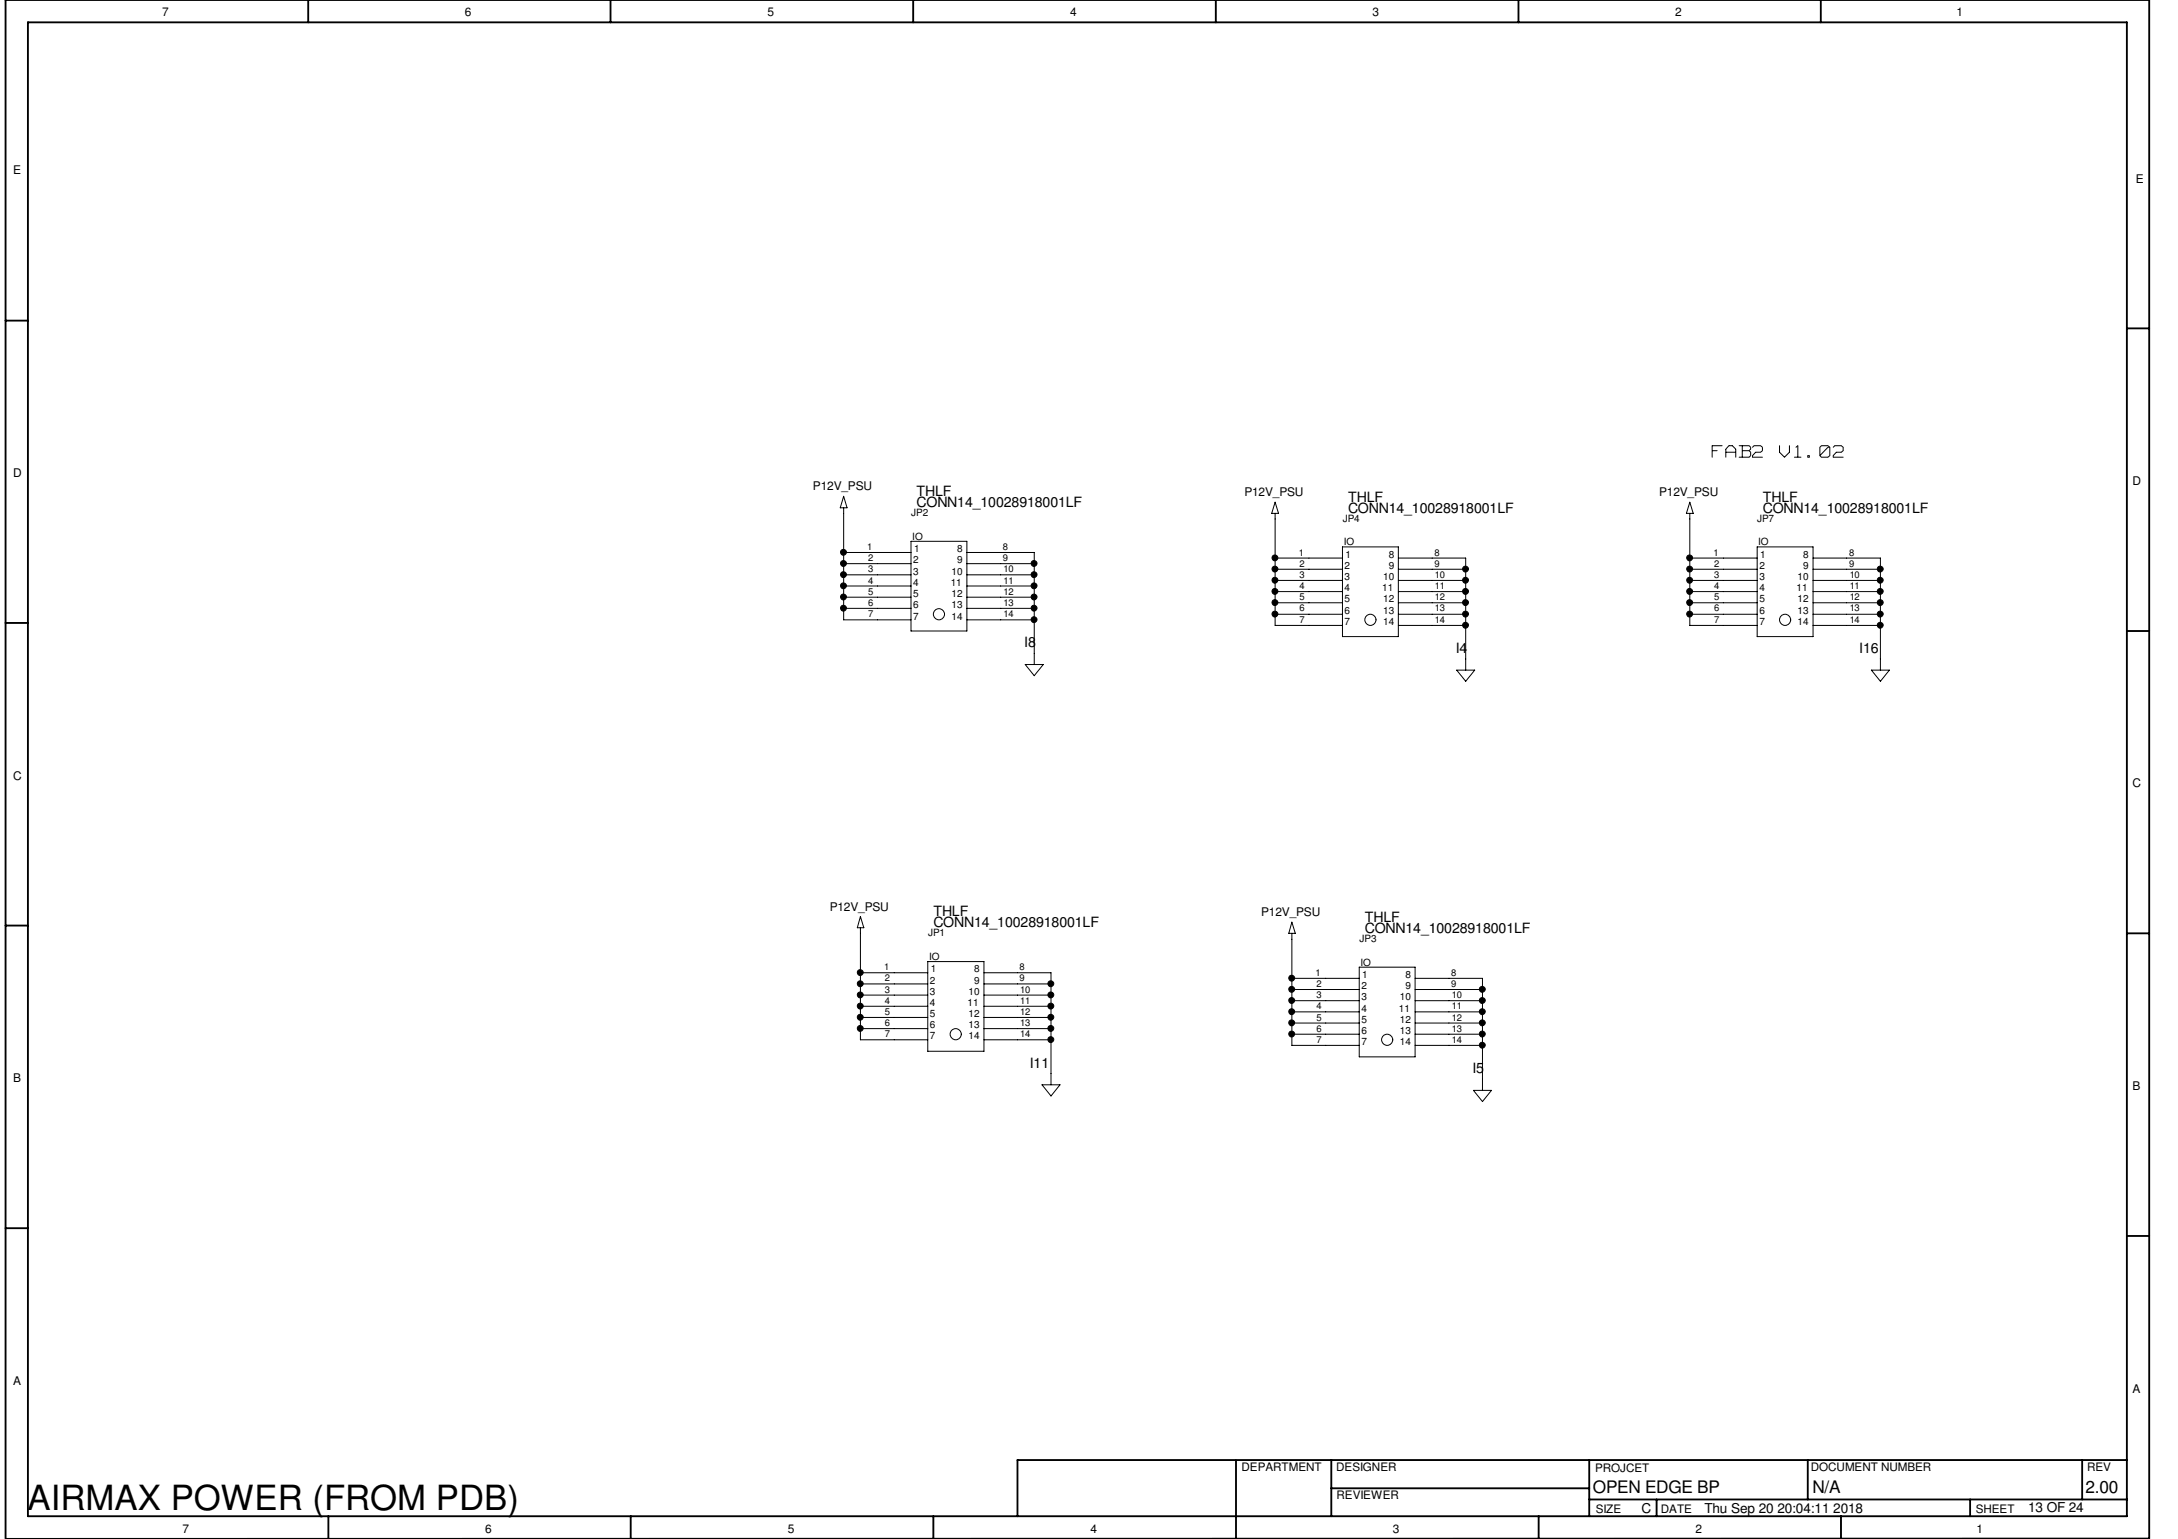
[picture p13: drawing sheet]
<svg xmlns="http://www.w3.org/2000/svg" width="297mm" height="210mm" viewBox="0 0 297 210" stroke-linecap="round" stroke-linejoin="round" font-family="sans-serif">
<defs><g id="words">
<text font-size="4.7" x="3.8" y="206">AIRMAX POWER (FROM PDB)</text>
<text font-size="3" fill="#fff" x="233.5" y="62.7">FAB2 V1.02</text>
<g font-size="2.3">
<text x="217.3" y="203.7">OPEN EDGE BP</text>
<text x="247.2" y="203.6">N/A</text>
<text x="284.4" y="203.6">2.00</text>
</g>
<g font-size="1.9">
<text x="125" y="67.6">THLF</text>
<text x="125" y="69.2">CONN14_10028918001LF</text>
<text x="183.8" y="68.5">THLF</text>
<text x="183.8" y="70">CONN14_10028918001LF</text>
<text x="240.4" y="70">CONN14_10028918001LF</text>
<text x="240.4" y="68.5">THLF</text>
<text x="139.7" y="88.3">I8</text>
<text x="198.5" y="89.1">I4</text>
<text x="253.6" y="89.1">I16</text>
<text x="127.3" y="125">THLF</text>
<text x="186.1" y="125.7">THLF</text>
<text x="127.3" y="126.5">CONN14_10028918001LF</text>
<text x="186.1" y="127.3">CONN14_10028918001LF</text>
<text x="140.5" y="145.6">I11</text>
<text x="200.8" y="146.4">I5</text>
<text x="223.9" y="206.3">C</text>
<text x="232.4" y="206.3">Thu Sep 20 20:04:11 2018</text>
<text x="276.6" y="206.2">13 OF 24</text>
</g>
<g font-size="1.6">
<text x="22.1" y="2.2">7</text>
<text x="63.4" y="2.2">6</text>
<text x="104.7" y="2.2">5</text>
<text x="146" y="2.2">4</text>
<text x="187.2" y="2.2">3</text>
<text x="228.5" y="2.2">2</text>
<text x="266.8" y="2.2">1</text>
<text x="1.8" y="23.8">E</text>
<text x="291.3" y="24.9">E</text>
<text x="1.8" y="65.1">D</text>
<text x="110.9" y="66.9">P12V_PSU</text>
<text x="169.7" y="67.6">P12V_PSU</text>
<text x="226.3" y="67.6">P12V_PSU</text>
<text x="290.8" y="66.1">D</text>
<text x="1.8" y="106.3">C</text>
<text x="290.8" y="107.4">C</text>
<text x="113.2" y="124.2">P12V_PSU</text>
<text x="172" y="125">P12V_PSU</text>
<text x="1.8" y="147.6">B</text>
<text x="290.8" y="148.7">B</text>
<text x="1.8" y="188.8">A</text>
<text x="290.8" y="189.9">A</text>
<text x="169.3" y="200.6">DEPARTMENT</text>
<text x="182.2" y="200.7">DESIGNER</text>
<text x="217.5" y="200.7">PROJCET</text>
<text x="247" y="200.7">DOCUMENT NUMBER</text>
<text x="284.6" y="200.7">REV</text>
<text x="24.9" y="209">7</text>
<text x="66.2" y="209">6</text>
<text x="107.4" y="209">5</text>
<text x="148.7" y="209">4</text>
<text x="182.3" y="204.5">REVIEWER</text>
<text x="189.9" y="209">3</text>
<text x="217.6" y="206.3">SIZE</text>
<text x="226.5" y="206.3">DATE</text>
<text x="231.2" y="209">2</text>
<text x="269.4" y="206.4">SHEET</text>
<text x="269.6" y="209">1</text>
</g>
<g font-size="1.4">
<text x="124.3" y="70.4">JP2</text>
<text x="183.1" y="71.2">JP4</text>
<text x="239.6" y="71.2">JP7</text>
<text x="124.4" y="73.6">IO</text>
<text x="124.5" y="76.8">2</text>
<text x="124.7" y="75.3">1</text>
<text x="130.6" y="76.8">9</text>
<text x="130.6" y="75.3">8</text>
<text x="183.3" y="74.4">IO</text>
<text x="183.4" y="77.6">2</text>
<text x="183.5" y="76.1">1</text>
<text x="189.4" y="77.6">9</text>
<text x="189.4" y="76.1">8</text>
<text x="239.8" y="74.4">IO</text>
<text x="239.9" y="77.6">2</text>
<text x="240.1" y="76.1">1</text>
<text x="245.9" y="77.6">9</text>
<text x="245.9" y="76.1">8</text>
<text x="124.5" y="82.9">6</text>
<text x="124.5" y="81.4">5</text>
<text x="124.5" y="79.9">4</text>
<text x="124.5" y="78.4">3</text>
<text x="129.7" y="79.9">11</text>
<text x="129.8" y="82.9">13</text>
<text x="129.8" y="81.4">12</text>
<text x="129.8" y="78.4">10</text>
<text x="183.4" y="83.7">6</text>
<text x="183.4" y="82.2">5</text>
<text x="183.4" y="80.6">4</text>
<text x="183.4" y="79.1">3</text>
<text x="188.5" y="80.6">11</text>
<text x="188.6" y="83.7">13</text>
<text x="188.6" y="82.2">12</text>
<text x="188.6" y="79.1">10</text>
<text x="239.9" y="83.7">6</text>
<text x="239.9" y="82.2">5</text>
<text x="239.9" y="80.6">4</text>
<text x="239.9" y="79.1">3</text>
<text x="245" y="80.6">11</text>
<text x="245.1" y="83.7">13</text>
<text x="245.1" y="82.2">12</text>
<text x="245.1" y="79.1">10</text>
<text x="124.5" y="84.5">7</text>
<text x="129.8" y="84.5">14</text>
<text x="183.4" y="85.3">7</text>
<text x="188.6" y="85.3">14</text>
<text x="239.9" y="85.3">7</text>
<text x="245.1" y="85.3">14</text>
<text x="126.6" y="127.7">JP1</text>
<text x="126.7" y="130.9">IO</text>
<text x="185.4" y="128.5">JP3</text>
<text x="185.5" y="131.7">IO</text>
<text x="126.8" y="137.2">4</text>
<text x="126.8" y="135.7">3</text>
<text x="126.8" y="134.2">2</text>
<text x="127" y="132.6">1</text>
<text x="131.9" y="137.2">11</text>
<text x="132.1" y="135.7">10</text>
<text x="132.8" y="134.2">9</text>
<text x="132.8" y="132.6">8</text>
<text x="185.7" y="138">4</text>
<text x="185.7" y="136.4">3</text>
<text x="185.7" y="134.9">2</text>
<text x="185.8" y="133.4">1</text>
<text x="190.8" y="138">11</text>
<text x="190.9" y="136.4">10</text>
<text x="191.7" y="134.9">9</text>
<text x="191.7" y="133.4">8</text>
<text x="126.8" y="141.8">7</text>
<text x="126.8" y="140.3">6</text>
<text x="126.8" y="138.7">5</text>
<text x="132.1" y="141.8">14</text>
<text x="132.1" y="140.3">13</text>
<text x="132.1" y="138.7">12</text>
<text x="185.7" y="142.5">7</text>
<text x="185.7" y="141">6</text>
<text x="185.7" y="139.5">5</text>
<text x="190.9" y="142.5">14</text>
<text x="190.9" y="141">13</text>
<text x="190.9" y="139.5">12</text>
</g>
<g font-size="1.3">
<text x="118.3" y="75">1</text>
<text x="118.4" y="76.5">2</text>
<text x="136.8" y="76.5">9</text>
<text x="136.8" y="75">8</text>
<text x="177.1" y="75.8">1</text>
<text x="177.2" y="77.3">2</text>
<text x="195.6" y="77.3">9</text>
<text x="195.6" y="75.8">8</text>
<text x="233.7" y="75.8">1</text>
<text x="233.8" y="77.3">2</text>
<text x="252.2" y="77.3">9</text>
<text x="252.2" y="75.8">8</text>
<text x="118.4" y="82.6">6</text>
<text x="118.4" y="81.1">5</text>
<text x="118.4" y="79.6">4</text>
<text x="118.4" y="78.1">3</text>
<text x="136.9" y="82.6">13</text>
<text x="136.9" y="81.1">12</text>
<text x="136.9" y="79.6">11</text>
<text x="136.9" y="78.1">10</text>
<text x="177.2" y="83.4">6</text>
<text x="177.2" y="81.9">5</text>
<text x="177.2" y="80.3">4</text>
<text x="177.2" y="78.8">3</text>
<text x="195.7" y="83.4">13</text>
<text x="195.7" y="81.9">12</text>
<text x="195.7" y="80.3">11</text>
<text x="195.7" y="78.8">10</text>
<text x="233.8" y="83.4">6</text>
<text x="233.8" y="81.9">5</text>
<text x="233.8" y="80.3">4</text>
<text x="233.8" y="78.8">3</text>
<text x="252.3" y="83.4">13</text>
<text x="252.3" y="81.9">12</text>
<text x="252.3" y="80.3">11</text>
<text x="252.3" y="78.8">10</text>
<text x="118.4" y="84.2">7</text>
<text x="136.9" y="84.2">14</text>
<text x="177.2" y="84.9">7</text>
<text x="195.7" y="84.9">14</text>
<text x="233.8" y="84.9">7</text>
<text x="252.3" y="84.9">14</text>
<text x="120.6" y="132.3">1</text>
<text x="120.7" y="136.9">4</text>
<text x="120.7" y="135.4">3</text>
<text x="120.7" y="133.9">2</text>
<text x="139.1" y="133.9">9</text>
<text x="139.1" y="132.3">8</text>
<text x="139.1" y="136.9">11</text>
<text x="139.1" y="135.4">10</text>
<text x="179.4" y="133.1">1</text>
<text x="179.5" y="137.7">4</text>
<text x="179.5" y="136.1">3</text>
<text x="179.5" y="134.6">2</text>
<text x="197.9" y="134.6">9</text>
<text x="197.9" y="133.1">8</text>
<text x="198" y="137.7">11</text>
<text x="198" y="136.1">10</text>
<text x="120.7" y="141.5">7</text>
<text x="120.7" y="140">6</text>
<text x="120.7" y="138.4">5</text>
<text x="139.1" y="141.5">14</text>
<text x="139.1" y="138.4">12</text>
<text x="139.1" y="140">13</text>
<text x="179.5" y="142.2">7</text>
<text x="179.5" y="140.7">6</text>
<text x="179.5" y="139.2">5</text>
<text x="198" y="142.2">14</text>
<text x="198" y="140.7">13</text>
<text x="198" y="139.2">12</text>
</g>
</g></defs>
<g fill="none" stroke="#000" stroke-width=".25">
<path d="M3.8 3h286.3v203.8h-286.3zM42 0v3M83.3 0v3M124.5 0v3M165.8 0v3M207.1 0v3M248.3 0v3M.8 43.7h3M290.1 44.8h3M.8 85h3M290.1 86.1h3M.8 126.2h3"/>
<path d="M290.1 127.3h3M.8 167.5h3M290.1 168.6h3M168.6 199.2v10.6M181.6 199.1v7.7M216.7 199.1v7.7M246.5 199.1v5.4M284 199.1v5.4M290.1 199.1h-151.3v7.7M.8 209.8v-209.8h292.3v209.8l-292.3 .1M44.8 206.8v3M86 206.8v3"/>
<path d="M127.3 206.8v3M181.6 203h35.1M209.8 206.8v3M216.7 204.5h73.4M225.9 204.5v2.3M251.1 206.8v3M268.7 204.5v2.3"/>
</g>
<g fill="none" stroke="#000" stroke-width=".14">
<path d="M115.1 67.7l.4 1.6h-.9zM115.1 69.3v15.2h9.1M115.1 75.4h9.1M115.1 76.9h9.1M115.1 78.4h9.1M115.1 79.9h9.1M124.2 73.8h7.7v12.3h-7.7zM131.9 75.4h9.2v15.2M131.9 76.9h9.2M131.9 78.4h9.2M131.9 79.9h9.2M173.9 68.5l.5 1.5h-1z"/>
<path d="M173.9 76.1h9.2M173.9 77.6h9.2M173.9 79.2h9.2M173.9 70v15.3h9.2M183.1 74.6h7.6v12.2h-7.6zM190.7 76.1h9.2v15.3M190.7 77.6h9.2M190.7 79.2h9.2M230.5 68.5l.4 1.5h-.9zM230.5 70v15.3h9.1M230.5 76.1h9.1M230.5 77.6h9.1"/>
<path d="M230.5 79.2h9.1M233.5 60.8h1.4M233.5 60.8v1.6M233.5 61.5h.7M235.4 61.3v1.1M235.4 61.7h1.3M235.8 60.8l-.4 .5M235.8 60.8h.4M236.3 60.8l.4 .5M236.7 61.3v1.1M237.2 62.4h1.3M237.2 60.8h1.3"/>
<path d="M237.6 60.8v1.5M237.7 61.5h.8M238.5 60.8l.3 .2M238.5 61.5l.3 .2M238.8 61.3l-.2 .1M238.8 61v.2M238.8 61.7v.4M238.8 62.1l-.3 .3M239 62.2v.2M239.1 62.4h1.3M239.2 60.8l-.2 .2M239.3 60.8h.8"/>
<path d="M239.4 61.7l-.4 .4M239.5 61.7h.6M239.6 74.6h7.7v12.2h-7.7zM240.1 60.8l.3 .2M240.4 61.5l-.3 .2M240.4 61v.4M242.7 61.7l.6 .6M242.7 60.8v.8M244 60.8v.8M244 61.7l-.6 .7M244.7 62.4h.9M245.2 60.8l-.3 .2"/>
<path d="M245.2 60.8v1.5M246.5 62.1h.2M246.5 62.2v.2M246.6 62.4h.1M246.8 62.1v.3M247.3 76.1h9.2v15.3M247.3 77.6h9.2M247.3 79.2h9.2M248.2 62.1l.2 .3M248.2 61v1.1M248.4 60.8l-.2 .2M248.5 62.4h.8"/>
<path d="M248.5 60.8h.8M249.3 61l-1.1 1.1M249.3 61h.2M249.3 60.8l.3 .2M249.6 62.1l-.3 .3M249.6 61v1.1M250 62.2v.2M250.1 62.4h1.3M250.2 60.8l-.2 .2M250.3 60.8h.8M250.4 61.7l-.4 .4M250.5 61.7h.6"/>
<path d="M251.1 60.8l.3 .2M251.4 61.5l-.3 .2M251.4 61v.4M115.1 81.4h9.1M115.1 83h9.1M131.9 81.4h9.2M131.9 83h9.2M131.9 84.5h9.2M139.8 90.6h2.5l-1.2 1.6zM173.9 80.7h9.2M173.9 82.2h9.2M173.9 83.8h9.2"/>
<path d="M190.7 80.7h9.2M190.7 82.2h9.2M190.7 83.8h9.2M190.7 85.3h9.2M198.7 91.4h2.4l-1.2 1.5zM230.5 80.7h9.1M230.5 82.2h9.1M230.5 83.8h9.1M247.3 80.7h9.2M247.3 82.2h9.2M247.3 83.8h9.2M247.3 85.3h9.2"/>
<path d="M255.2 91.4h2.5l-1.2 1.5zM117.3 125l.5 1.5h-.9zM117.3 126.5v15.3h9.2M117.3 132.7h9.2M117.3 134.2h9.2M117.3 135.7h9.2M117.3 137.2h9.2M117.3 138.8h9.2M126.5 131.1h7.7v12.3h-7.7zM134.2 132.7h9.1v15.3M134.2 134.2h9.1M134.2 135.7h9.1"/>
<path d="M134.2 137.2h9.1M134.2 138.8h9.1M176.2 125.8l.5 1.5h-.9zM176.2 127.3v15.3h9.2M176.2 133.4h9.2M176.2 135h9.2M176.2 136.5h9.2M176.2 138h9.2M176.2 139.5h9.2M185.4 131.9h7.6v12.2h-7.6zM193 133.4h9.2v15.3M193 135h9.2"/>
<path d="M193 136.5h9.2M193 138h9.2M193 139.5h9.2M117.3 140.3h9.2M134.2 140.3h9.1M134.2 141.8h9.1M142.1 148h2.5l-1.3 1.5zM176.2 141.1h9.2M193 141.1h9.2M193 142.6h9.2M201 148.7h2.4l-1.2 1.5z"/>
<circle cx="115" cy="76.9" r=".4"/>
<circle cx="115" cy="78.4" r=".4"/>
<circle cx="115" cy="79.9" r=".4"/>
<circle cx="115" cy="75.3" r=".4"/>
<circle cx="141" cy="78.4" r=".4"/>
<circle cx="141" cy="76.9" r=".4"/>
<circle cx="141" cy="79.9" r=".4"/>
<circle cx="173.9" cy="79.1" r=".4"/>
<circle cx="173.9" cy="76.1" r=".4"/>
<circle cx="173.9" cy="77.6" r=".4"/>
<circle cx="199.9" cy="79.1" r=".4"/>
<circle cx="199.9" cy="77.6" r=".4"/>
<circle cx="230.4" cy="79.1" r=".4"/>
<circle cx="230.4" cy="77.6" r=".4"/>
<circle cx="230.4" cy="76.1" r=".4"/>
<circle cx="256.4" cy="77.6" r=".4"/>
<circle cx="256.4" cy="79.1" r=".4"/>
<circle cx="115" cy="82.9" r=".4"/>
<circle cx="115" cy="81.4" r=".4"/>
<circle cx="128.1" cy="83.8" r=".76"/>
<circle cx="141" cy="81.4" r=".4"/>
<circle cx="141" cy="84.5" r=".4"/>
<circle cx="141" cy="82.9" r=".4"/>
<circle cx="173.9" cy="83.8" r=".4"/>
<circle cx="173.9" cy="82.2" r=".4"/>
<circle cx="173.9" cy="80.7" r=".4"/>
<circle cx="186.9" cy="84.5" r=".76"/>
<circle cx="199.9" cy="85.3" r=".4"/>
<circle cx="199.9" cy="82.2" r=".4"/>
<circle cx="199.9" cy="83.8" r=".4"/>
<circle cx="199.9" cy="80.7" r=".4"/>
<circle cx="230.4" cy="82.2" r=".4"/>
<circle cx="230.4" cy="83.8" r=".4"/>
<circle cx="230.4" cy="80.7" r=".4"/>
<circle cx="243.5" cy="84.5" r=".76"/>
<circle cx="256.4" cy="80.7" r=".4"/>
<circle cx="256.4" cy="83.8" r=".4"/>
<circle cx="256.4" cy="82.2" r=".4"/>
<circle cx="256.4" cy="85.3" r=".4"/>
<circle cx="117.3" cy="138.7" r=".4"/>
<circle cx="117.3" cy="135.7" r=".4"/>
<circle cx="117.3" cy="134.2" r=".4"/>
<circle cx="117.3" cy="137.2" r=".4"/>
<circle cx="117.3" cy="132.6" r=".4"/>
<circle cx="143.3" cy="135.7" r=".4"/>
<circle cx="143.3" cy="134.2" r=".4"/>
<circle cx="143.3" cy="137.2" r=".4"/>
<circle cx="143.3" cy="138.7" r=".4"/>
<circle cx="176.2" cy="134.9" r=".4"/>
<circle cx="176.2" cy="139.5" r=".4"/>
<circle cx="176.2" cy="133.4" r=".4"/>
<circle cx="176.2" cy="138" r=".4"/>
<circle cx="176.2" cy="136.5" r=".4"/>
<circle cx="202.2" cy="134.9" r=".4"/>
<circle cx="202.2" cy="139.5" r=".4"/>
<circle cx="202.2" cy="136.5" r=".4"/>
<circle cx="202.2" cy="138" r=".4"/>
<circle cx="117.3" cy="140.3" r=".4"/>
<circle cx="130.3" cy="141" r=".76"/>
<circle cx="143.3" cy="140.3" r=".4"/>
<circle cx="143.3" cy="141.8" r=".4"/>
<circle cx="176.2" cy="141" r=".4"/>
<circle cx="189.2" cy="141.8" r=".76"/>
<circle cx="202.2" cy="142.6" r=".4"/>
<circle cx="202.2" cy="141" r=".4"/>
</g>
<g fill="#000">
<circle cx="115" cy="76.9" r=".4"/>
<circle cx="115" cy="78.4" r=".4"/>
<circle cx="115" cy="79.9" r=".4"/>
<circle cx="115" cy="75.3" r=".4"/>
<circle cx="141" cy="78.4" r=".4"/>
<circle cx="141" cy="76.9" r=".4"/>
<circle cx="141" cy="79.9" r=".4"/>
<circle cx="173.9" cy="79.1" r=".4"/>
<circle cx="173.9" cy="76.1" r=".4"/>
<circle cx="173.9" cy="77.6" r=".4"/>
<circle cx="199.9" cy="79.1" r=".4"/>
<circle cx="199.9" cy="77.6" r=".4"/>
<circle cx="230.4" cy="79.1" r=".4"/>
<circle cx="230.4" cy="77.6" r=".4"/>
<circle cx="230.4" cy="76.1" r=".4"/>
<circle cx="256.4" cy="77.6" r=".4"/>
<circle cx="256.4" cy="79.1" r=".4"/>
<circle cx="115" cy="82.9" r=".4"/>
<circle cx="115" cy="81.4" r=".4"/>
<circle cx="141" cy="81.4" r=".4"/>
<circle cx="141" cy="84.5" r=".4"/>
<circle cx="141" cy="82.9" r=".4"/>
<circle cx="173.9" cy="83.8" r=".4"/>
<circle cx="173.9" cy="82.2" r=".4"/>
<circle cx="173.9" cy="80.7" r=".4"/>
<circle cx="199.9" cy="85.3" r=".4"/>
<circle cx="199.9" cy="82.2" r=".4"/>
<circle cx="199.9" cy="83.8" r=".4"/>
<circle cx="199.9" cy="80.7" r=".4"/>
<circle cx="230.4" cy="82.2" r=".4"/>
<circle cx="230.4" cy="83.8" r=".4"/>
<circle cx="230.4" cy="80.7" r=".4"/>
<circle cx="256.4" cy="80.7" r=".4"/>
<circle cx="256.4" cy="83.8" r=".4"/>
<circle cx="256.4" cy="82.2" r=".4"/>
<circle cx="256.4" cy="85.3" r=".4"/>
<circle cx="117.3" cy="138.7" r=".4"/>
<circle cx="117.3" cy="135.7" r=".4"/>
<circle cx="117.3" cy="134.2" r=".4"/>
<circle cx="117.3" cy="137.2" r=".4"/>
<circle cx="117.3" cy="132.6" r=".4"/>
<circle cx="143.3" cy="135.7" r=".4"/>
<circle cx="143.3" cy="134.2" r=".4"/>
<circle cx="143.3" cy="137.2" r=".4"/>
<circle cx="143.3" cy="138.7" r=".4"/>
<circle cx="176.2" cy="134.9" r=".4"/>
<circle cx="176.2" cy="139.5" r=".4"/>
<circle cx="176.2" cy="133.4" r=".4"/>
<circle cx="176.2" cy="138" r=".4"/>
<circle cx="176.2" cy="136.5" r=".4"/>
<circle cx="202.2" cy="134.9" r=".4"/>
<circle cx="202.2" cy="139.5" r=".4"/>
<circle cx="202.2" cy="136.5" r=".4"/>
<circle cx="202.2" cy="138" r=".4"/>
<circle cx="117.3" cy="140.3" r=".4"/>
<circle cx="143.3" cy="140.3" r=".4"/>
<circle cx="143.3" cy="141.8" r=".4"/>
<circle cx="176.2" cy="141" r=".4"/>
<circle cx="202.2" cy="142.6" r=".4"/>
<circle cx="202.2" cy="141" r=".4"/>
</g>
<use href="#words"/>
</svg>
